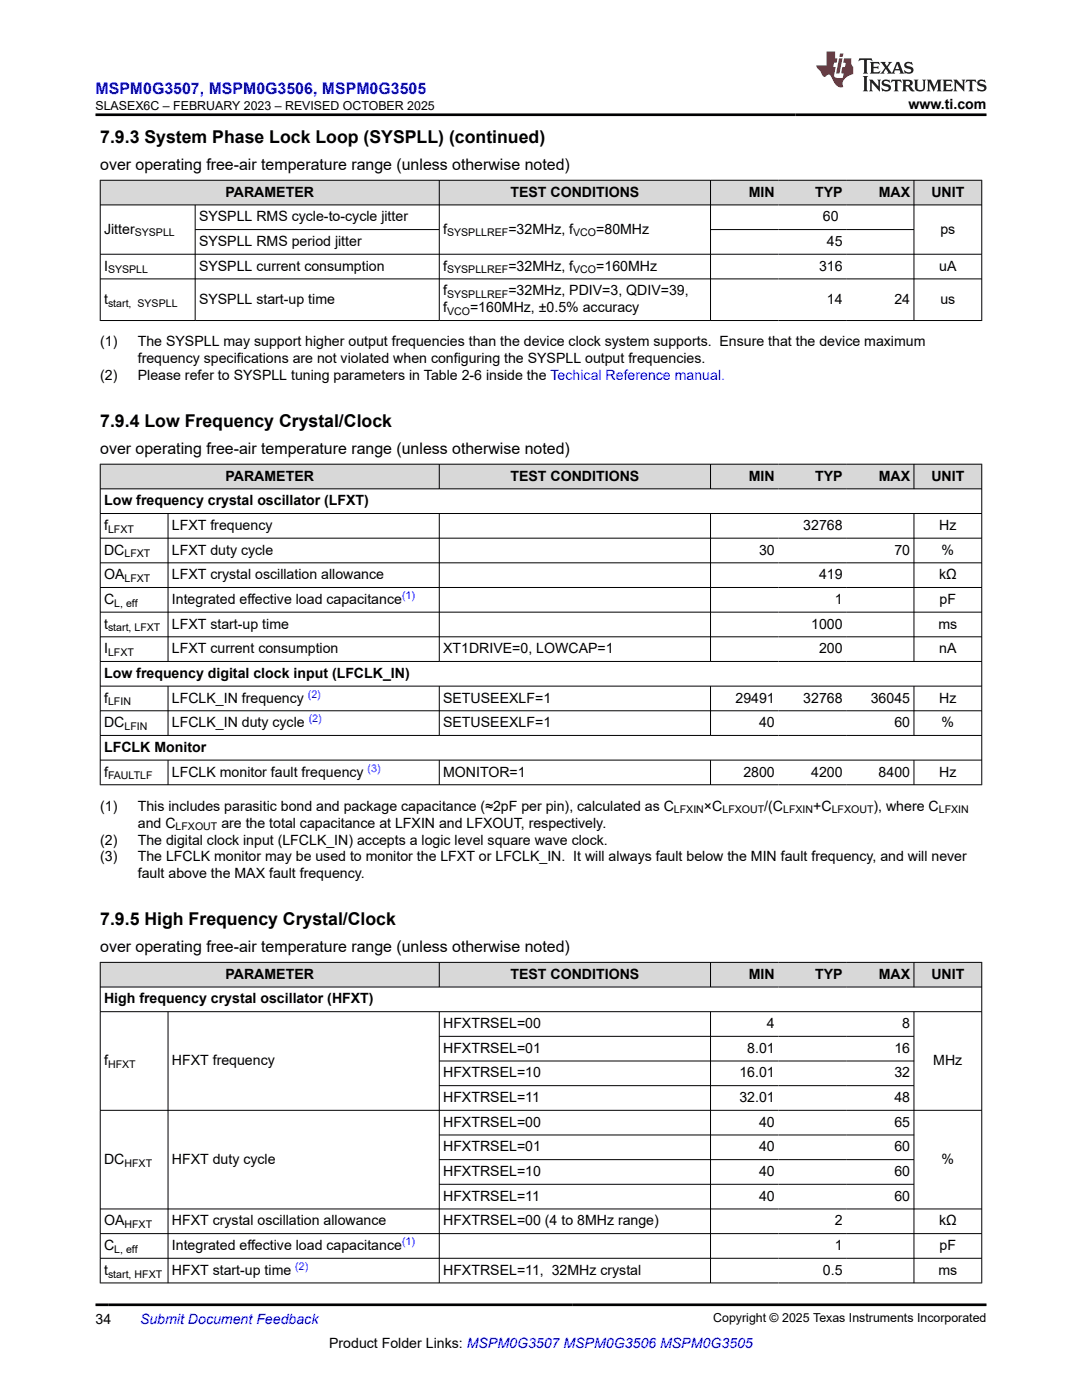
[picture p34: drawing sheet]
<svg xmlns="http://www.w3.org/2000/svg" width="216mm" height="279mm" viewBox="0 0 216 279" stroke-linecap="round" stroke-linejoin="round" font-family="sans-serif">
<defs><g id="words">
<g font-size="3.5">
<text x="20" y="28.5">7.9.3 System Phase Lock Loop (SYSPLL) (continued)</text>
<text x="20" y="85.2">7.9.4 Low Frequency Crystal/Clock</text>
<text x="20" y="184.6">7.9.5 High Frequency Crystal/Clock</text>
</g>
<text font-size="3.2" fill="#00f" x="19.1" y="18.7">MSPM0G3507, MSPM0G3506, MSPM0G3505</text>
<g font-size="3.2">
<text x="20" y="33.9">over operating free-air temperature range (unless otherwise noted)</text>
<text x="20" y="90.5">over operating free-air temperature range (unless otherwise noted)</text>
<text x="20" y="190">over operating free-air temperature range (unless otherwise noted)</text>
</g>
<g font-size="2.8">
<text x="181.3" y="21.8">www.ti.com</text>
<text x="45" y="39.2">PARAMETER</text>
<text x="101.9" y="39.2">TEST CONDITIONS</text>
<text x="149.4" y="39.2">MIN</text>
<text x="162.6" y="39.2">TYP</text>
<text x="175.3" y="39.2">MAX</text>
<text x="185.8" y="39.2">UNIT</text>
<text x="20.8" y="46.6">Jitter</text>
<text x="39.7" y="44.2">SYSPLL RMS cycle-to-cycle jitter</text>
<text x="88.4" y="46.6">f</text>
<text x="101.4" y="46.6">=32MHz, f</text>
<text x="119" y="46.6">=80MHz</text>
<text x="164.2" y="44.2">60</text>
<text x="187.6" y="46.6">ps</text>
<text x="39.7" y="49.1">SYSPLL RMS period jitter</text>
<text x="165" y="49.1">45</text>
<text x="20.8" y="54">I</text>
<text x="39.7" y="54">SYSPLL current consumption</text>
<text x="88.4" y="54">f</text>
<text x="88.4" y="58.9">f</text>
<text x="101.4" y="54">=32MHz, f</text>
<text x="101.4" y="58.9">=32MHz, PDIV=3, QDIV=39,</text>
<text x="119" y="54">=160MHz</text>
<text x="163.4" y="54">316</text>
<text x="187.4" y="54">uA</text>
<text x="20.8" y="60.6">t</text>
<text x="39.7" y="60.6">SYSPLL start-up time</text>
<text x="88.4" y="62.3">f</text>
<text x="93.8" y="62.3">=160MHz, ±0.5% accuracy</text>
<text x="165" y="60.6">14</text>
<text x="178.5" y="60.6">24</text>
<text x="187.6" y="60.6">us</text>
<text x="20" y="69.1">(1)</text>
<text x="27.5" y="69.1">The SYSPLL may support higher output frequencies than the device clock system supports. Ensure that the device maximum</text>
<text x="20" y="75.9">(2)</text>
<text x="27.5" y="72.5">frequency specifications are not violated when configuring the SYSPLL output frequencies.</text>
<text x="27.5" y="75.9">Please refer to SYSPLL tuning parameters in Table 2-6 inside the Techical Reference manual.</text>
<text x="45" y="95.9">PARAMETER</text>
<text x="101.9" y="95.9">TEST CONDITIONS</text>
<text x="149.4" y="95.9">MIN</text>
<text x="162.6" y="95.9">TYP</text>
<text x="175.3" y="95.9">MAX</text>
<text x="185.8" y="95.9">UNIT</text>
<text x="20.8" y="100.8">Low frequency crystal oscillator (LFXT)</text>
<text x="20.8" y="105.8">f</text>
<text x="34.3" y="105.8">LFXT frequency</text>
<text x="160.3" y="105.8">32768</text>
<text x="187.4" y="105.8">Hz</text>
<text x="20.8" y="110.7">DC</text>
<text x="34.3" y="110.7">LFXT duty cycle</text>
<text x="151.5" y="110.7">30</text>
<text x="178.5" y="110.7">70</text>
<text x="187.9" y="110.7">%</text>
<text x="20.8" y="115.6">OA</text>
<text x="34.3" y="115.6">LFXT crystal oscillation allowance</text>
<text x="163.4" y="115.6">419</text>
<text x="187.4" y="115.6">kΩ</text>
<text x="20.8" y="120.5">C</text>
<text x="20.8" y="125.4">t</text>
<text x="34.3" y="120.5">Integrated effective load capacitance</text>
<text x="34.3" y="125.4">LFXT start-up time</text>
<text x="161.9" y="125.4">1000</text>
<text x="166.6" y="120.5">1</text>
<text x="187.3" y="125.4">ms</text>
<text x="187.5" y="120.5">pF</text>
<text x="20.8" y="130.4">I</text>
<text x="34.3" y="130.4">LFXT current consumption</text>
<text x="88.4" y="130.4">XT1DRIVE=0, LOWCAP=1</text>
<text x="163.4" y="130.4">200</text>
<text x="187.4" y="130.4">nA</text>
<text x="20.8" y="135.3">Low frequency digital clock input (LFCLK_IN)</text>
<text x="20.8" y="140.2">f</text>
<text x="34.3" y="140.2">LFCLK_IN frequency</text>
<text x="88.4" y="140.2">SETUSEEXLF=1</text>
<text x="146.8" y="140.2">29491</text>
<text x="160.3" y="140.2">32768</text>
<text x="173.8" y="140.2">36045</text>
<text x="187.4" y="140.2">Hz</text>
<text x="20.8" y="145.1">DC</text>
<text x="34.3" y="145.1">LFCLK_IN duty cycle</text>
<text x="88.4" y="145.1">SETUSEEXLF=1</text>
<text x="151.5" y="145.1">40</text>
<text x="178.5" y="145.1">60</text>
<text x="187.9" y="145.1">%</text>
<text x="20.8" y="150">LFCLK Monitor</text>
<text x="20.8" y="155">f</text>
<text x="34.3" y="155">LFCLK monitor fault frequency</text>
<text x="88.4" y="155">MONITOR=1</text>
<text x="148.3" y="155">2800</text>
<text x="161.9" y="155">4200</text>
<text x="175.3" y="155">8400</text>
<text x="187.4" y="155">Hz</text>
<text x="20" y="161.8">(1)</text>
<text x="27.5" y="161.8">This includes parasitic bond and package capacitance (≈2pF per pin), calculated as C</text>
<text x="140.5" y="161.8">×C</text>
<text x="152.5" y="161.8">/(C</text>
<text x="162.3" y="161.8">+C</text>
<text x="174.3" y="161.8">), where C</text>
<text x="27.5" y="165.2">and C</text>
<text x="44.2" y="165.2">are the total capacitance at LFXIN and LFXOUT, respectively.</text>
<text x="20" y="171.9">(3)</text>
<text x="20" y="168.5">(2)</text>
<text x="27.5" y="168.5">The digital clock input (LFCLK_IN) accepts a logic level square wave clock.</text>
<text x="27.5" y="171.9">The LFCLK monitor may be used to monitor the LFXT or LFCLK_IN. It will always fault below the MIN fault frequency, and will never</text>
<text x="27.5" y="175.3">fault above the MAX fault frequency.</text>
<text x="45" y="195.3">PARAMETER</text>
<text x="101.9" y="195.3">TEST CONDITIONS</text>
<text x="149.4" y="195.3">MIN</text>
<text x="162.6" y="195.3">TYP</text>
<text x="175.3" y="195.3">MAX</text>
<text x="185.8" y="195.3">UNIT</text>
<text x="20.8" y="200.3">High frequency crystal oscillator (HFXT)</text>
<text x="88.4" y="205.2">HFXTRSEL=00</text>
<text x="153" y="205.2">4</text>
<text x="180" y="205.2">8</text>
<text x="20.8" y="212.6">f</text>
<text x="34.3" y="212.6">HFXT frequency</text>
<text x="88.4" y="210.1">HFXTRSEL=01</text>
<text x="88.4" y="215">HFXTRSEL=10</text>
<text x="147.5" y="215">16.01</text>
<text x="149.1" y="210.1">8.01</text>
<text x="178.5" y="210.1">16</text>
<text x="178.5" y="215">32</text>
<text x="186.2" y="212.6">MHz</text>
<text x="88.4" y="219.9">HFXTRSEL=11</text>
<text x="147.5" y="219.9">32.01</text>
<text x="178.5" y="219.9">48</text>
<text x="88.4" y="224.9">HFXTRSEL=00</text>
<text x="151.5" y="224.9">40</text>
<text x="178.5" y="224.9">65</text>
<text x="20.8" y="232.2">DC</text>
<text x="34.3" y="232.2">HFXT duty cycle</text>
<text x="88.4" y="229.8">HFXTRSEL=01</text>
<text x="151.5" y="229.8">40</text>
<text x="178.5" y="229.8">60</text>
<text x="187.9" y="232.2">%</text>
<text x="88.4" y="234.7">HFXTRSEL=10</text>
<text x="88.4" y="239.6">HFXTRSEL=11</text>
<text x="151.5" y="234.7">40</text>
<text x="151.5" y="239.6">40</text>
<text x="178.5" y="234.7">60</text>
<text x="178.5" y="239.6">60</text>
<text x="20.8" y="244.5">OA</text>
<text x="34.3" y="244.5">HFXT crystal oscillation allowance</text>
<text x="88.4" y="244.5">HFXTRSEL=00 (4 to 8MHz range)</text>
<text x="166.6" y="244.5">2</text>
<text x="187.4" y="244.5">kΩ</text>
<text x="20.8" y="249.5">C</text>
<text x="34.3" y="249.5">Integrated effective load capacitance</text>
<text x="166.6" y="249.5">1</text>
<text x="187.5" y="249.5">pF</text>
<text x="20.8" y="254.4">t</text>
<text x="34.3" y="254.4">HFXT start-up time</text>
<text x="88.4" y="254.4">HFXTRSEL=11, 32MHz crystal</text>
<text x="164.2" y="254.4">0.5</text>
<text x="187.3" y="254.4">ms</text>
<text x="19.1" y="264.2">34</text>
<text x="65.7" y="269">Product Folder Links: MSPM0G3507 MSPM0G3506 MSPM0G3505</text>
</g>
<text font-size="2.8" fill="#00f" x="27.9" y="264.2">Submit Document Feedback</text>
<g font-size="2.5">
<text x="19.1" y="21.9">SLASEX6C – FEBRUARY 2023 – REVISED OCTOBER 2025</text>
<text x="142.3" y="263.9">Copyright © 2025 Texas Instruments Incorporated</text>
</g>
<g font-size="2.1">
<text x="26.9" y="47.2">SYSPLL</text>
<text x="89.2" y="47.2">SYSPLLREF</text>
<text x="114.4" y="47.2">VCO</text>
<text x="21.6" y="54.6">SYSPLL</text>
<text x="89.2" y="54.6">SYSPLLREF</text>
<text x="89.2" y="59.5">SYSPLLREF</text>
<text x="114.4" y="54.6">VCO</text>
<text x="21.6" y="61.2">start, SYSPLL</text>
<text x="89.2" y="62.9">VCO</text>
<text x="21.6" y="106.3">LFXT</text>
<text x="24.8" y="111.2">LFXT</text>
<text x="24.8" y="116.2">LFXT</text>
<text x="22.8" y="121.1">L, eff</text>
<text x="21.6" y="126">start, LFXT</text>
<text x="21.6" y="130.9">LFXT</text>
<text x="21.6" y="140.8">LFIN</text>
<text x="24.8" y="145.7">LFIN</text>
<text x="21.6" y="155.5">FAULTLF</text>
<text x="35" y="165.7">LFXOUT</text>
<text x="134.5" y="162.3">LFXIN</text>
<text x="144.2" y="162.3">LFXOUT</text>
<text x="156.3" y="162.3">LFXIN</text>
<text x="166" y="162.3">LFXOUT</text>
<text x="187.3" y="162.3">LFXIN</text>
<text x="21.6" y="213.1">HFXT</text>
<text x="24.8" y="232.8">HFXT</text>
<text x="24.8" y="245.1">HFXT</text>
<text x="22.8" y="250">L, eff</text>
<text x="21.6" y="255">start, HFXT</text>
</g>
<g font-size="2.1" fill="#00f">
<text x="80.2" y="119.6">(1)</text>
<text x="61.4" y="139.3">(2)</text>
<text x="61.6" y="144.2">(2)</text>
<text x="73.4" y="154">(3)</text>
<text x="80.2" y="248.5">(1)</text>
<text x="58.9" y="253.4">(2)</text>
</g>
</g></defs>
<g fill="#d8d8d8">
<path d="M20 36h175.9v4.9h-175.9z" fill-rule="evenodd"/>
<path d="M20.1 36h67.5v4.8h-67.5z" fill-rule="evenodd"/>
<path d="M87.7 36h54v4.8h-54z" fill-rule="evenodd"/>
<path d="M141.8 36h13.5v4.8h-13.5z" fill-rule="evenodd"/>
<path d="M155.3 36h13.5v4.8h-13.5z" fill-rule="evenodd"/>
<path d="M168.8 36h13.5v4.8h-13.5z" fill-rule="evenodd"/>
<path d="M182.4 36h13.4v4.8h-13.4z" fill-rule="evenodd"/>
</g>
<g fill="none" stroke="#000" stroke-width=".2">
<path d="M19.9 36h176.1M20 35.9v28.1M87.7 35.9v28.1M141.8 35.9v28.1M182.4 35.9v28.1M195.9 35.9v28.1M19.9 40.9h176.1M19.9 50.7h176.1M19.9 55.7h176.1M38.9 40.9v23.1M38.9 45.8h48.8M141.8 45.8h40.6"/>
<path d="M19.9 64h176.1"/>
</g>
<g fill="#d8d8d8">
<path d="M20 92.6h175.9v5h-175.9z" fill-rule="evenodd"/>
<path d="M20.1 92.7h67.5v4.8h-67.5z" fill-rule="evenodd"/>
<path d="M87.7 92.7h54v4.8h-54z" fill-rule="evenodd"/>
<path d="M141.8 92.7h13.5v4.8h-13.5z" fill-rule="evenodd"/>
<path d="M155.3 92.7h13.5v4.8h-13.5z" fill-rule="evenodd"/>
<path d="M168.8 92.7h13.5v4.8h-13.5z" fill-rule="evenodd"/>
<path d="M182.4 92.7h13.4v4.8h-13.4z" fill-rule="evenodd"/>
</g>
<g fill="none" stroke="#000" stroke-width=".2">
<path d="M19.9 92.6h176.1M19.9 97.6h176.1M20 92.6v64.1M87.7 92.6v5M141.8 92.6v5M182.4 92.6v5M195.9 92.6v64.1M19.9 102.5h176.1M19.9 107.4h176.1M19.9 112.3h176.1M19.9 117.2h176.1M33.5 102.5v29.6"/>
<path d="M87.7 102.5v29.6M141.8 102.5v29.6M182.4 102.5v29.6M19.9 122.2h176.1M19.9 127.1h176.1M19.9 132h176.1M19.9 136.9h176.1M33.5 136.9v9.9M87.7 136.9v9.9M141.8 136.9v9.9M182.4 136.9v9.9M19.9 141.9h176.1"/>
<path d="M19.9 146.8h176.1M19.9 151.7h176.1M19.9 156.6h176.1M33.5 151.7v5M87.7 151.7v5M141.8 151.7v5M182.4 151.7v5"/>
</g>
<g fill="#d8d8d8">
<path d="M20 192.1h175.9v4.9h-175.9z" fill-rule="evenodd"/>
<path d="M20.1 192.1h67.5v4.8h-67.5z" fill-rule="evenodd"/>
<path d="M87.7 192.1h54v4.8h-54z" fill-rule="evenodd"/>
<path d="M141.8 192.1h13.5v4.8h-13.5z" fill-rule="evenodd"/>
<path d="M155.3 192.1h13.5v4.8h-13.5z" fill-rule="evenodd"/>
<path d="M168.8 192.1h13.5v4.8h-13.5z" fill-rule="evenodd"/>
<path d="M182.4 192.1h13.4v4.8h-13.4z" fill-rule="evenodd"/>
</g>
<g fill="none" stroke="#000" stroke-width=".2">
<path d="M19.9 192.1h176.1M19.9 197h176.1M20 192v64.1M87.7 192v5M141.8 192v5M182.4 192v5M195.9 192v64.1M19.9 201.9h176.1M33.5 201.9v54.2M87.7 201.9v54.2M87.7 206.8h94.7M87.7 211.7h94.7"/>
<path d="M87.7 216.7h94.7M141.8 201.9v54.2M182.4 201.9v54.2M19.9 221.6h176.1M87.7 226.5h94.7M87.7 231.4h94.7M87.7 236.4h94.7M19.9 241.3h176.1M19.9 246.2h176.1M19.9 251.1h176.1M19.9 256h176.1"/>
</g>
<path d="M171.5 11.6l-.2 .6 .5-.2h.6v.1v2.2l-.2 .4h1l-.2-.4v-2.2v-.1h.5l.6 .2-.2-.6zM173.6 12.4l.2 .3v1.6l-.2 .4h1.9l.1-.6a1.08 1.08 0 0 1-1.3 .2v-.7h.6l.4 .2v-.7l-.4 .2h-.6v-.5l.2-.2a1 1 0 0 1 1 .3l-.1-.5zM175.7 12.4l.9 1.1-1 1.2h.9l-.2-.2 .5-.8 .4 .8-.2 .2h1.6l-.2-.2 .2-.5h.9l.1 .5-.1 .2h.9l-.2-.4-.8-1.9h-.5l-.9 2.1-.9-1.1 .9-1h-.8l.2 .2-.4 .6-.4-.6 .2-.2zM179 12.8l.4 1h-.7zM180.7 12.5a.65 .65 0 0 0-.2 .7 .65 .65 0 0 0 .6 .5l.6 .1 .1 .3a.79 .79 0 0 1-.7 .4 .79 .79 0 0 1-.7-.5l.1 .7 .2-.1a.93 .93 0 0 0 1.1 0 .93 .93 0 0 0 .4-.9 1.46 1.46 0 0 0-1.2-.6l-.1-.3a1.09 1.09 0 0 1 1.2 .2l-.2-.6-.1 .1-.5-.2zM172.2 15.2l.2 .4v2.2l-.2 .4h1l-.2-.4v-2.2l.2-.4zM173.4 15.9l.2 .4v1.5l-.2 .4h.8l-.3-.4 .1-1.3 1.6 1.8v-2l.2-.4h-.7l.1 .2 .1 1.1-1.2-1.3zM176.2 16a.65 .65 0 0 0-.2 .8 .65 .65 0 0 0 .6 .4l.6 .2 .1 .2a.79 .79 0 0 1-.7 .4 .79 .79 0 0 1-.7-.5l.1 .7 .2-.1a.93 .93 0 0 0 1.1 .1 .93 .93 0 0 0 .4-1 1.46 1.46 0 0 0-1.2-.5l-.1-.4a1.09 1.09 0 0 1 1.2 .2l-.1-.6-.2 .1-.5-.1zM177.9 15.9l-.1 .6a.63 .63 0 0 1 .8-.3v1.6l-.3 .4h1l-.2-.4v-1.6a.66 .66 0 0 1 .8 .3l-.1-.6zM180 15.9l.2 .4v1.5l-.2 .4h1l-.2-.2-.1-.7h.5l.1 .2a.79 .79 0 0 0 1.2 .6l-1-.9a.61 .61 0 0 0 .6-.6 .61 .61 0 0 0-.5-.7zM180.8 16.2h.1a.47 .47 0 0 1 .5 .1 .47 .47 0 0 1 .1 .5l-.1 .1-.7 .1zM182.3 15.9l.2 .2a2.27 2.27 0 0 0 .4 2 1.04 1.04 0 0 0 1.7-.7v-1.3l.2-.2h-.8l.2 .4v1.1a.6 .6 0 0 1-.6 .6 .6 .6 0 0 1-.6-.6v-1.1l.3-.4zM184.9 15.9l.2 .4v1.5l-.2 .4h.8l-.3-.4v-1.4l.9 1.9 .9-1.9v1.4l-.3 .4h1l-.2-.4v-1.5l.2-.4h-.8l-.7 1.5-.6-1.5zM188.1 15.9l.2 .4v1.5l-.2 .4h1.9l.1-.6a1.09 1.09 0 0 1-1.3 .2v-.7h.6l.4 .2v-.6l-.4 .2h-.6v-.6l.2-.1a1.01 1.01 0 0 1 1 .3l-.1-.6zM190.2 15.9l.3 .4v1.5l-.3 .4h.8l-.2-.4v-1.3l1.6 1.8v-2l.2-.4h-.7l.2 .2v1.1l-1.2-1.3zM192.8 15.9l-.1 .6a.63 .63 0 0 1 .8-.3v1.6l-.3 .4h1l-.2-.4v-1.6a.66 .66 0 0 1 .8 .3l-.1-.6zM195.2 16a.65 .65 0 0 0-.2 .8 .65 .65 0 0 0 .6 .4l.6 .2 .2 .2a.79 .79 0 0 1-.7 .4 .79 .79 0 0 1-.7-.5l.1 .7 .2-.1a.93 .93 0 0 0 1 .1 .93 .93 0 0 0 .5-1 1.46 1.46 0 0 0-1.3-.5v-.4a1.09 1.09 0 0 1 1.2 .2l-.2-.6-.2 .1-.5-.1z" fill="#231f20"/>
<path d="M164.9 10.3v2.7h-2l.1 .4 .8 1a.95 .95 0 0 0 1 .9 .59 .59 0 0 1 .5-.4 .59 .59 0 0 1 .5 .3l.4 .8a1.59 1.59 0 0 0 2.1 1.4 1.61 1.61 0 0 1 1-2.3l1-.3-.1-1.5a1.59 1.59 0 0 1-.3-1.7h-1.5l-.2 .9h.6l-.2 .9h-.5l-.2 .9v.3l.4 .1-.1 .9h-.7a.73 .73 0 0 1-1-.7l.3-1.5h-.5l.1-.9h.5l.2-.9h-.5v-1.3zM167.4 11.6l-.6 3.1h.7l.6-3.1zM167.6 10.7l-.1 .6h.7l.1-.6z" fill="#ed1c24"/>
<path d="M19.1 22.9h177.8M19.1 260.4h177.8" fill="none" stroke="#000" stroke-width=".53"/>
<use href="#words"/>
</svg>
